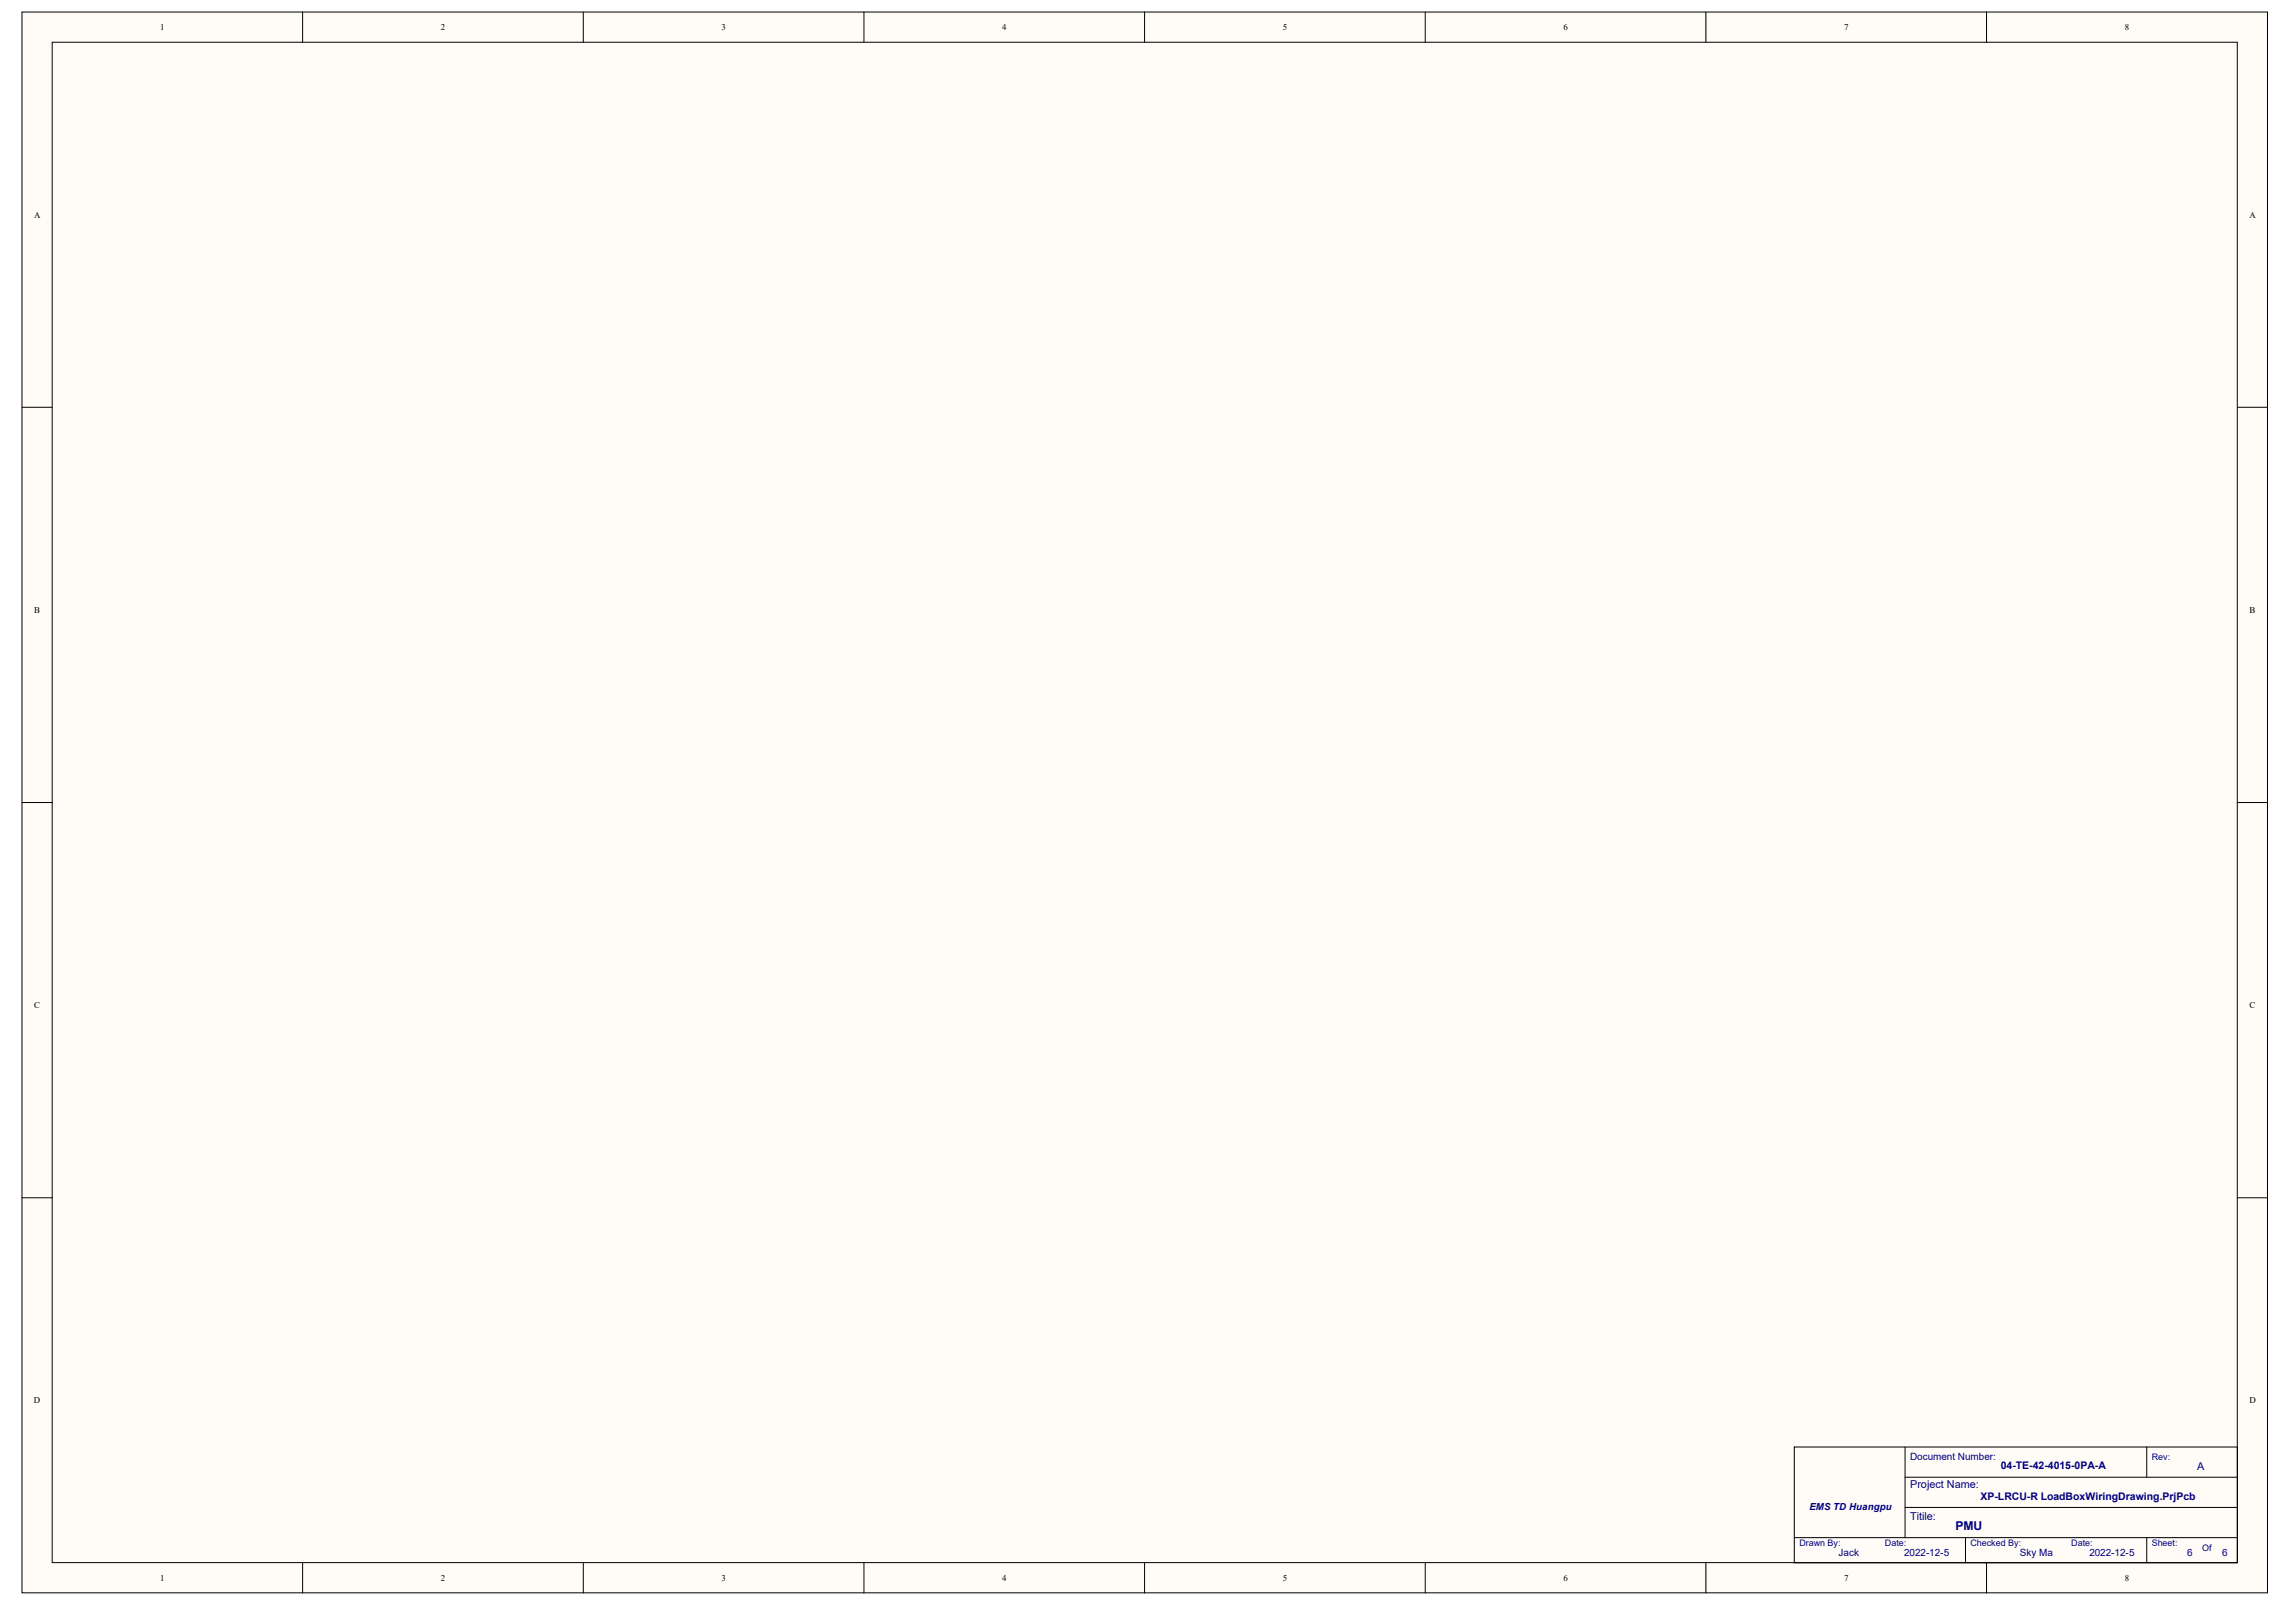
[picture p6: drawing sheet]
<svg xmlns="http://www.w3.org/2000/svg" width="291mm" height="204mm" viewBox="0 0 291 204" stroke-linecap="round" stroke-linejoin="round" font-family="sans-serif">
<defs><g id="words">
<text font-size="1.5" fill="#000080" x="248" y="194">PMU</text>
<g font-size="1.4" fill="#000080">
<text x="242.2" y="188.7">Project Name:</text>
<text x="278.6" y="186.4">A</text>
<text x="242.2" y="192.8">Titile:</text>
</g>
<g font-size="1.3" fill="#000080">
<text x="242.2" y="185.1">Document Number:</text>
<text x="251.2" y="190.2">XP-LRCU-R LoadBoxWiringDrawing.PrjPcb</text>
<text x="253.7" y="186.3">04-TE-42-4015-0PA-A</text>
<text x="233.2" y="197.3">Jack</text>
<text x="241.5" y="197.3">2022-12-5</text>
<text x="256.2" y="197.3">Sky Ma</text>
<text x="265" y="197.3">2022-12-5</text>
<text x="277.3" y="197.3">6</text>
<text x="281.8" y="197.3">6</text>
</g>
<text font-size="1.2" fill="#000080" x="229.5" y="191.5">EMS TD Huangpu</text>
<g font-size="1.1">
<text x="20.3" y="3.8">1</text>
<text x="55.9" y="3.8">2</text>
<text x="91.5" y="3.8">3</text>
<text x="127.1" y="3.8">4</text>
<text x="162.7" y="3.8">5</text>
<text x="198.3" y="3.8">6</text>
<text x="233.9" y="3.8">7</text>
<text x="269.5" y="3.8">8</text>
<text x="4.3" y="27.6">A</text>
<text x="285.3" y="27.6">A</text>
<text x="4.3" y="77.7">B</text>
<text x="285.3" y="77.7">B</text>
<text x="4.3" y="127.8">C</text>
<text x="285.3" y="127.8">C</text>
<text x="4.3" y="177.9">D</text>
<text x="285.3" y="177.9">D</text>
<text x="20.3" y="200.5">1</text>
<text x="55.9" y="200.5">2</text>
<text x="91.5" y="200.5">3</text>
<text x="127.1" y="200.5">4</text>
<text x="162.7" y="200.5">5</text>
<text x="198.3" y="200.5">6</text>
<text x="233.9" y="200.5">7</text>
<text x="269.5" y="200.5">8</text>
</g>
<g font-size="1.1" fill="#000080">
<text x="272.9" y="185.1">Rev:</text>
<text x="228.2" y="196">Drawn By:</text>
<text x="239" y="196">Date:</text>
<text x="249.9" y="196">Checked By:</text>
<text x="262.7" y="196">Date:</text>
<text x="272.9" y="196">Sheet:</text>
<text x="279.3" y="196.6">Of</text>
</g>
</g></defs>
<g fill="#fffcf8" stroke="#000" stroke-width=".13">
<path d="M2.8 1.5h284.8v200.5h-284.8z"/>
<path d="M6.6 5.4h277.1v192.8h-277.1z"/>
</g>
<g fill="none" stroke="#000" stroke-width=".13">
<path d="M38.4 1.5v3.9M74 1.5v3.9M109.6 1.5v3.9M145.2 1.5v3.9M180.7 1.5v3.9M216.3 1.5v3.9M251.9 1.5v3.9M2.8 51.6h3.8M283.7 51.6h3.9M2.8 101.8h3.8M283.7 101.8h3.9M2.8 151.9h3.8"/>
<path d="M283.7 151.9h3.9M38.4 198.2v3.8M74 198.2v3.8M109.6 198.2v3.8M145.2 198.2v3.8M180.7 198.2v3.8M216.3 198.2v3.8M227.5 183.5h56.2v14.7h-56.2zM227.5 195h56.2M241.6 183.5v11.5M241.6 187.3h42.1M241.6 191.2h42.1"/>
<path d="M249.3 195v3.2M251.9 198.2v3.8M272.2 183.5v3.8M272.2 195v3.2"/>
</g>
<use href="#words"/>
</svg>
